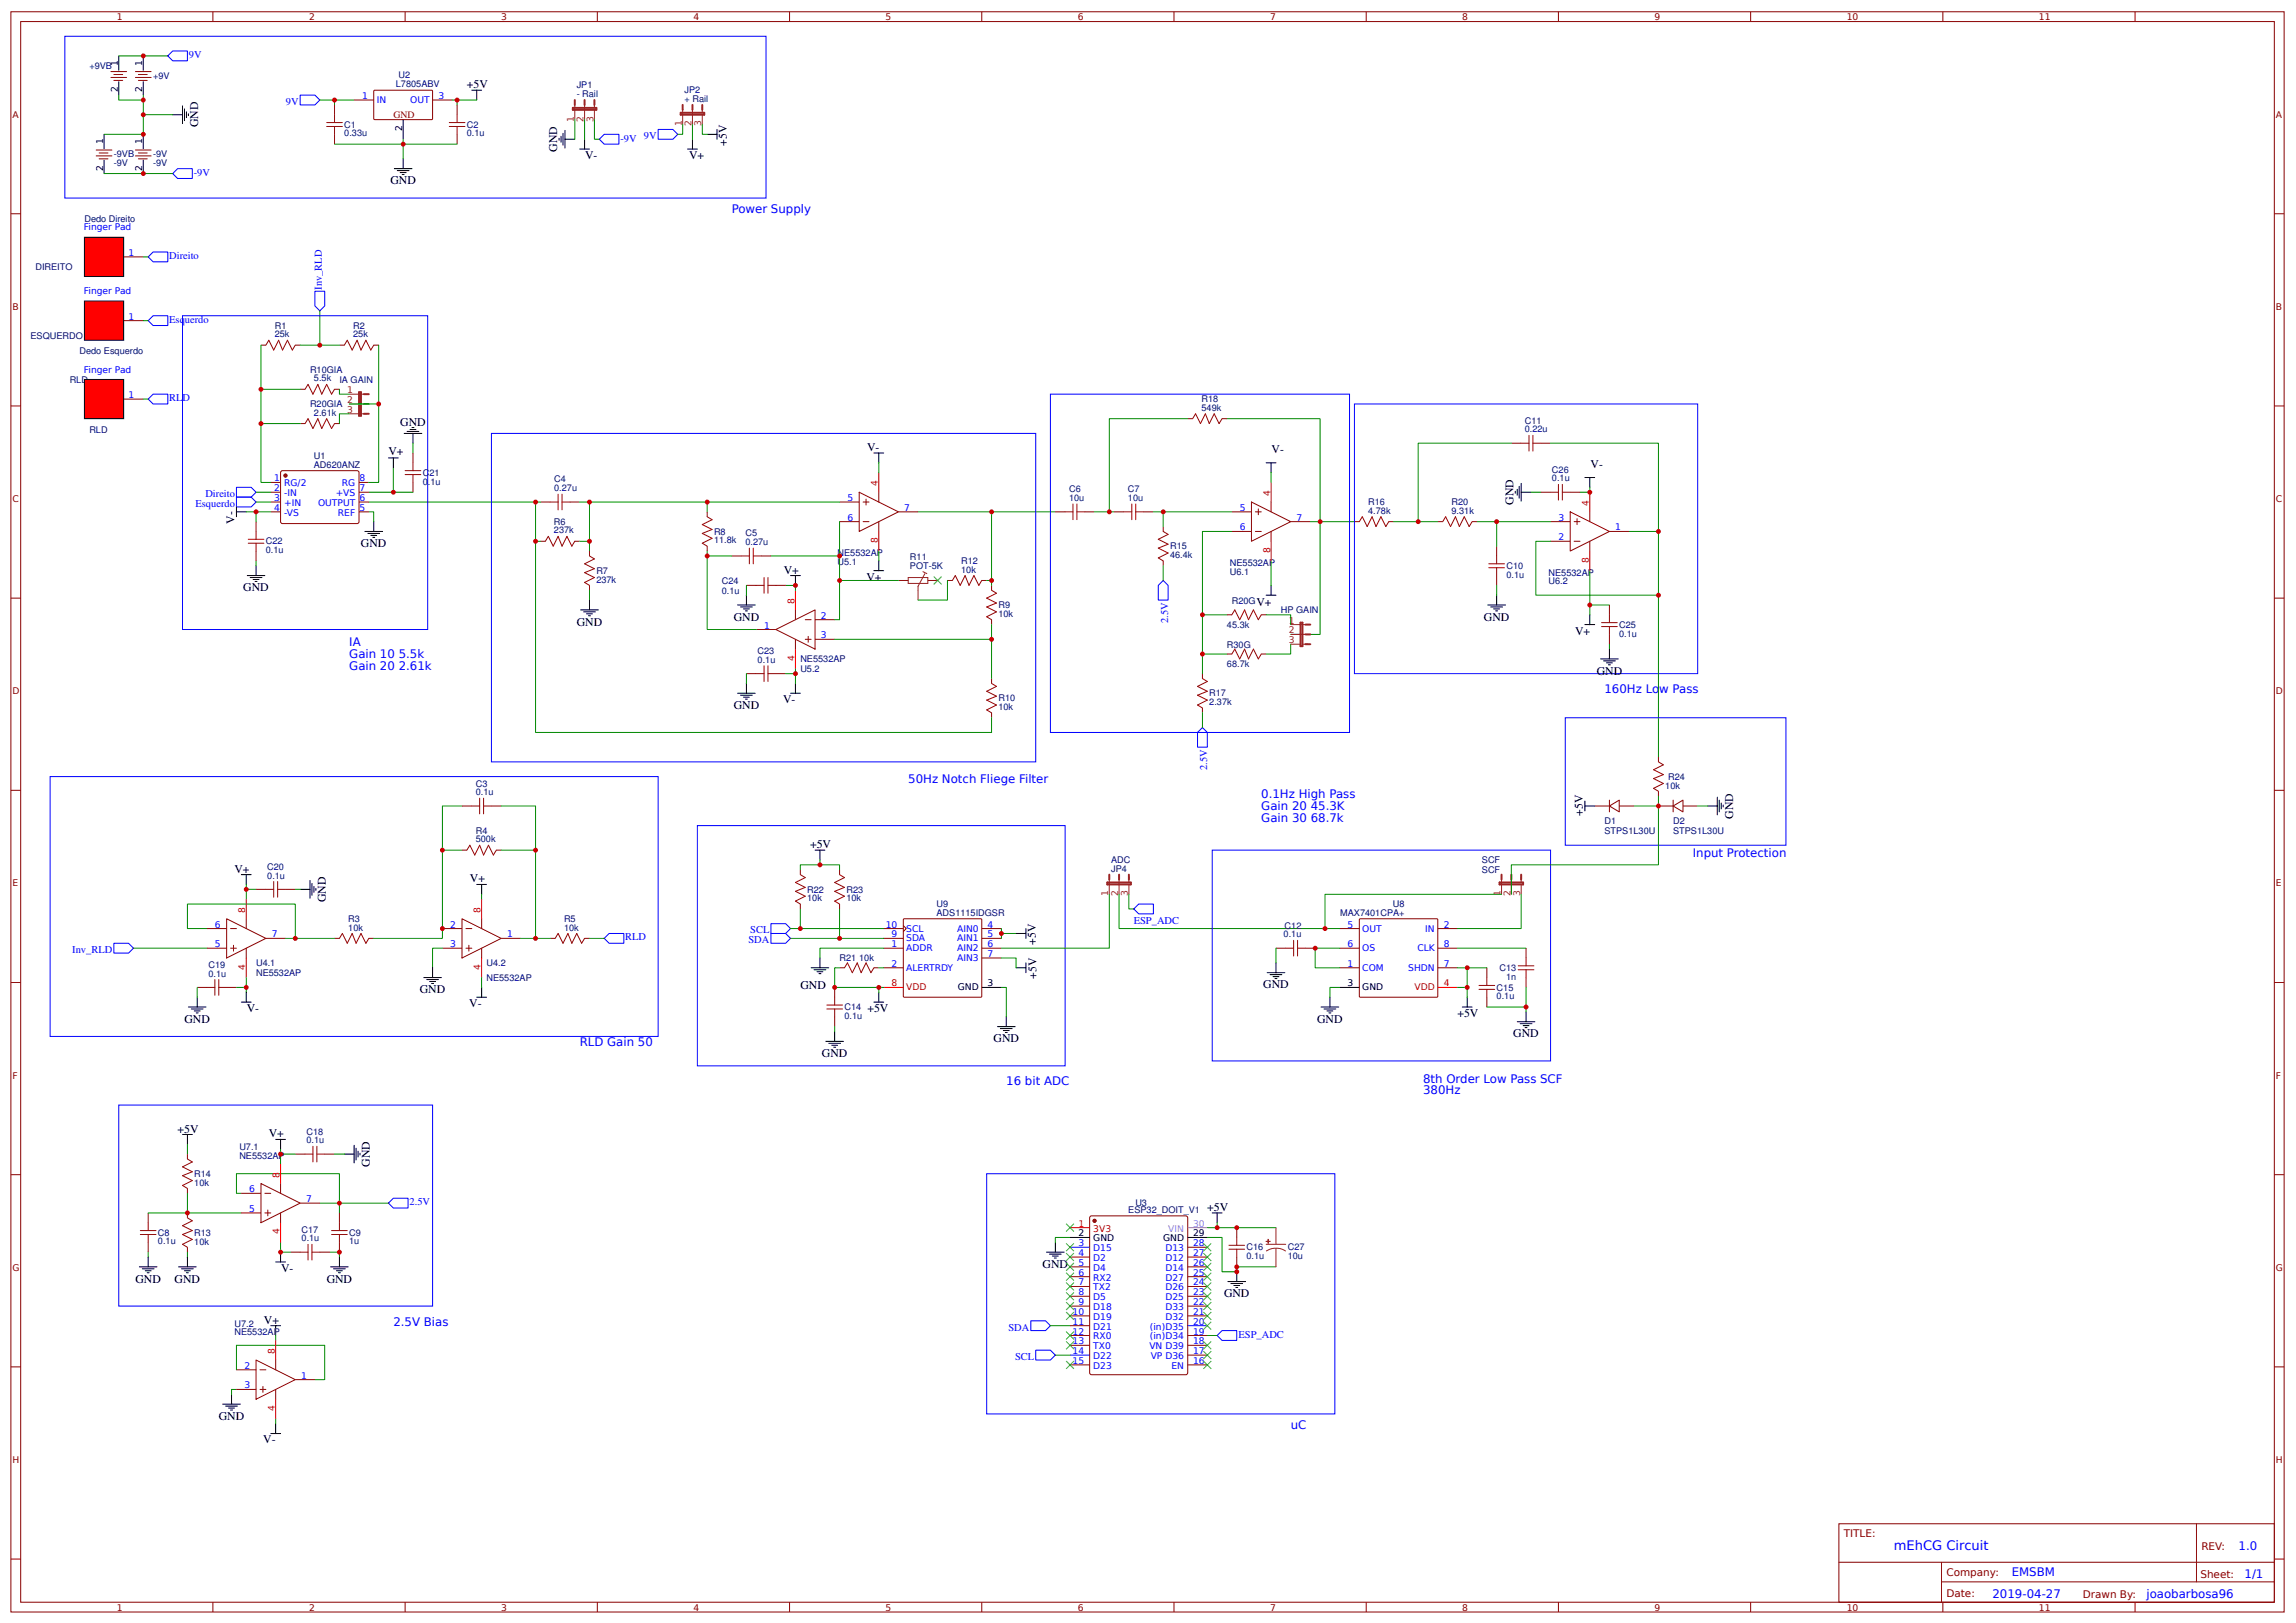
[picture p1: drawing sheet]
<svg xmlns="http://www.w3.org/2000/svg" width="619mm" height="438mm" viewBox="0 0 619 438" stroke-linecap="round" stroke-linejoin="round" font-family="sans-serif">
<defs><g id="words">
<text font-size="3.5" fill="#00f" x="510.9" y="418.2">mEhCG Circuit</text>
<g font-size="3.2">
<text x="126" y="23.8">+5V</text>
<text x="53.5" y="34.4" transform="rotate(-90 53.5 34.4)">GND</text>
<text x="150.3" y="41" transform="rotate(-90 150.3 41)">GND</text>
<text x="196.1" y="39.3" transform="rotate(-90 196.1 39.3)">+5V</text>
<text x="157.8" y="42.9">V-</text>
<text x="185.9" y="42.9">V+</text>
<text x="105.3" y="49.7">GND</text>
<text x="108" y="114.9">GND</text>
<text x="104.8" y="122.7">V+</text>
<text x="233.9" y="121.7">V-</text>
<text x="343" y="122.2">V-</text>
<text x="429.1" y="126.2">V-</text>
<text x="408.3" y="136.3" transform="rotate(-90 408.3 136.3)">GND</text>
<text x="63.2" y="141.3" transform="rotate(-90 63.2 141.3)">V-</text>
<text x="97.4" y="147.6">GND</text>
<text x="211.4" y="154.8">V+</text>
<text x="65.6" y="159.6">GND</text>
<text x="233.7" y="156.7">V+</text>
<text x="197.9" y="167.5">GND</text>
<text x="339" y="163.4">V+</text>
<text x="400.3" y="167.5">GND</text>
<text x="155.6" y="168.8">GND</text>
<text x="424.9" y="171.4">V+</text>
<text x="430.8" y="182">GND</text>
<text x="197.9" y="191.3">GND</text>
<text x="211.3" y="189.8">V-</text>
<text x="427.1" y="220.1" transform="rotate(-90 427.1 220.1)">+5V</text>
<text x="467.6" y="220.9" transform="rotate(-90 467.6 220.9)">GND</text>
<text x="218.5" y="228.8">+5V</text>
<text x="63.3" y="235.5">V+</text>
<text x="126.8" y="238.1">V+</text>
<text x="87.9" y="243.4" transform="rotate(-90 87.9 243.4)">GND</text>
<text x="279.5" y="254.9" transform="rotate(-90 279.5 254.9)">+5V</text>
<text x="113.3" y="268">GND</text>
<text x="215.9" y="266.9">GND</text>
<text x="279.6" y="264.2" transform="rotate(-90 279.6 264.2)">+5V</text>
<text x="340.8" y="266.7">GND</text>
<text x="49.8" y="276">GND</text>
<text x="66.6" y="273.1">V-</text>
<text x="126.6" y="271.8">V-</text>
<text x="234" y="273.2">+5V</text>
<text x="355.4" y="276">GND</text>
<text x="393.2" y="274.4">+5V</text>
<text x="268" y="281.3">GND</text>
<text x="408.3" y="279.9">GND</text>
<text x="221.7" y="285.2">GND</text>
<text x="47.9" y="305.6">+5V</text>
<text x="72.5" y="306.9">V+</text>
<text x="99.8" y="314.9" transform="rotate(-90 99.8 314.9)">GND</text>
<text x="325.7" y="326.8">+5V</text>
<text x="36.5" y="346.1">GND</text>
<text x="47.1" y="346.1">GND</text>
<text x="75.8" y="343.2">V-</text>
<text x="88.1" y="346.1">GND</text>
<text x="281.3" y="342.1">GND</text>
<text x="330.2" y="350">GND</text>
<text x="71.2" y="357.2">V+</text>
<text x="59" y="383.1">GND</text>
<text x="71" y="389.5">V-</text>
</g>
<g font-size="3.2" fill="#00f">
<text x="197.4" y="57.4">Power Supply</text>
<text x="94.2" y="174.4">IA</text>
<text x="94.2" y="177.6">Gain 10 5.5k</text>
<text x="94.2" y="180.8">Gain 20 2.61k</text>
<text x="432.9" y="187.1">160Hz Low Pass</text>
<text x="245" y="211.4">50Hz Notch Fliege Filter</text>
<text x="340.3" y="215.4">0.1Hz High Pass</text>
<text x="340.3" y="218.6">Gain 20 45.3K</text>
<text x="340.3" y="221.8">Gain 30 68.7k</text>
<text x="456.7" y="231.3">Input Protection</text>
<text x="156.4" y="282.3">RLD Gain 50</text>
<text x="271.5" y="292.9">16 bit ADC</text>
<text x="383.9" y="292.1">8th Order Low Pass SCF</text>
<text x="383.9" y="295.3">380Hz</text>
<text x="106.1" y="357.7">2.5V Bias</text>
<text x="348.2" y="385.5">uC</text>
<text x="604" y="418.1">1.0</text>
<text x="542.8" y="425.3">EMSBM</text>
<text x="605.6" y="425.8">1/1</text>
<text x="537.6" y="431.1">2019-04-27</text>
<text x="579.1" y="431.1">joaobarbosa96</text>
</g>
<g font-size="2.8" fill="#00f">
<text x="51" y="15.6">9V</text>
<text x="77.1" y="28.4">9V</text>
<text x="167.4" y="38.2">-9V 9V</text>
<text x="52.3" y="47.4">-9V</text>
<text x="45.7" y="69.9">Direito</text>
<text x="86.8" y="78.2" transform="rotate(-90 86.8 78.2)">Inv_RLD</text>
<text x="45.7" y="87.1">Esquerdo</text>
<text x="45.7" y="108.3">RLD</text>
<text x="52.7" y="136.8">Esquerdo</text>
<text x="55.4" y="134.2">Direito</text>
<text x="315.1" y="168.1" transform="rotate(-90 315.1 168.1)">2.5V</text>
<text x="325.7" y="207.7" transform="rotate(-90 325.7 207.7)">2.5V</text>
<text x="202.4" y="251.9">SCL</text>
<text x="305.9" y="249.4">ESP_ADC</text>
<text x="19.5" y="257.1">Inv_RLD</text>
<text x="168.7" y="253.8">RLD</text>
<text x="201.9" y="254.5">SDA</text>
<text x="110.5" y="325.3">2.5V</text>
<text x="272.1" y="359">SDA</text>
<text x="334.2" y="360.9">ESP_ADC</text>
<text x="273.8" y="367">SCL</text>
</g>
<g font-size="2.8" fill="#800">
<text x="497.4" y="414.6">TITLE:</text>
<text x="593.9" y="418.1">REV:</text>
<text x="525.1" y="425.3">Company:</text>
<text x="593.7" y="425.7">Sheet:</text>
<text x="525.1" y="431">Date:</text>
<text x="561.9" y="431.1">Drawn By:</text>
</g>
<text font-size="2.6" fill="#800" x="106.1" y="31.8">GND</text>
<g font-size="2.5" fill="#800">
<text x="31.5" y="5.4">1</text>
<text x="83.4" y="5.4">2</text>
<text x="135.2" y="5.4">3</text>
<text x="187.1" y="5.4">4</text>
<text x="238.9" y="5.4">5</text>
<text x="290.8" y="5.4">6</text>
<text x="342.7" y="5.4">7</text>
<text x="394.5" y="5.4">8</text>
<text x="446.4" y="5.4">9</text>
<text x="498.2" y="5.4">10</text>
<text x="550.1" y="5.4">11</text>
<text x="3.3" y="31.8">A</text>
<text x="614" y="31.8">A</text>
<text x="3.3" y="83.6">B</text>
<text x="614" y="83.6">B</text>
<text x="3.3" y="135.5">C</text>
<text x="614" y="135.5">C</text>
<text x="3.3" y="187.3">D</text>
<text x="614" y="187.3">D</text>
<text x="3.3" y="239.2">E</text>
<text x="614" y="239.2">E</text>
<text x="3.3" y="291">F</text>
<text x="614" y="291">F</text>
<text x="3.3" y="342.9">G</text>
<text x="614" y="342.9">G</text>
<text x="3.3" y="394.8">H</text>
<text x="614" y="394.8">H</text>
<text x="31.5" y="434.6">1</text>
<text x="83.4" y="434.6">2</text>
<text x="135.2" y="434.6">3</text>
<text x="187.1" y="434.6">4</text>
<text x="238.9" y="434.6">5</text>
<text x="290.8" y="434.6">6</text>
<text x="342.7" y="434.6">7</text>
<text x="394.5" y="434.6">8</text>
<text x="446.4" y="434.6">9</text>
<text x="498.2" y="434.6">10</text>
<text x="550.1" y="434.6">11</text>
</g>
<g font-size="2.5">
<text x="31.8" y="17.7" transform="rotate(-90 31.8 17.7)">1</text>
<text x="38.4" y="17.7" transform="rotate(-90 38.4 17.7)">1</text>
<text x="31.8" y="24.9" transform="rotate(-90 31.8 24.9)">2</text>
<text x="38.4" y="24.9" transform="rotate(-90 38.4 24.9)">2</text>
<text x="108.5" y="35.4" transform="rotate(-90 108.5 35.4)">2</text>
<text x="27.8" y="38.9" transform="rotate(-90 27.8 38.9)">1</text>
<text x="38.4" y="38.9" transform="rotate(-90 38.4 38.9)">1</text>
<text x="27.8" y="46" transform="rotate(-90 27.8 46)">2</text>
<text x="38.4" y="46" transform="rotate(-90 38.4 46)">2</text>
<text x="258.4" y="267.2">GND</text>
<text x="266.5" y="266.2">3</text>
<text x="363.6" y="266.2">3</text>
<text x="367.5" y="267.2">GND</text>
<text x="291" y="333.6">2</text>
<text x="295" y="335">GND</text>
<text x="313.8" y="335">GND</text>
<text x="321.9" y="333.6">29</text>
</g>
<g font-size="2.5" fill="#000080">
<text x="24.1" y="18.6">+9VB</text>
<text x="41.3" y="21.2">+9V</text>
<text x="106.8" y="23.5">L7805ABV</text>
<text x="107.5" y="21">U2</text>
<text x="155.6" y="23.8">JP1</text>
<text x="155.6" y="26.2">- Rail</text>
<text x="184.7" y="27.5">+ Rail</text>
<text x="184.7" y="25.2">JP2</text>
<text x="92.9" y="34.4">C1</text>
<text x="126" y="34.5">C2</text>
<text x="92.9" y="36.8">0.33u</text>
<text x="126" y="36.8">0.1u</text>
<text x="30.7" y="44.7">-9V</text>
<text x="30.7" y="42.4">-9VB</text>
<text x="41.3" y="44.7">-9V</text>
<text x="41.3" y="42.4">-9V</text>
<text x="22.8" y="59.9">Dedo Direito</text>
<text x="9.5" y="72.9">DIREITO</text>
<text x="74.1" y="88.7">R1</text>
<text x="95.3" y="88.7">R2</text>
<text x="8.2" y="91.4">ESQUERDO</text>
<text x="21.5" y="95.6">Dedo Esquerdo</text>
<text x="74.1" y="91">25k</text>
<text x="95.3" y="91">25k</text>
<text x="83.6" y="100.7">R10GIA</text>
<text x="18.8" y="103.3">RLD</text>
<text x="84.7" y="102.9">5.5k</text>
<text x="91.6" y="103.3">IA GAIN</text>
<text x="83.6" y="109.9">R20GIA</text>
<text x="84.7" y="112.2">2.61k</text>
<text x="324.2" y="110.9">549k</text>
<text x="324.2" y="108.4">R18</text>
<text x="24.1" y="116.8">RLD</text>
<text x="411.4" y="116.7">0.22u</text>
<text x="411.4" y="114.3">C11</text>
<text x="84.7" y="123.8">U1</text>
<text x="84.7" y="126.2">AD620ANZ</text>
<text x="114.1" y="130.7">0.1u</text>
<text x="114.1" y="128.4">C21</text>
<text x="149.5" y="130.1">C4</text>
<text x="418.7" y="129.9">0.1u</text>
<text x="418.7" y="127.5">C26</text>
<text x="149.5" y="132.6">0.27u</text>
<text x="288.4" y="135.2">10u</text>
<text x="288.4" y="132.8">C6</text>
<text x="304.3" y="135.2">10u</text>
<text x="304.3" y="132.8">C7</text>
<text x="369.1" y="136.3">R16</text>
<text x="391.6" y="136.3">R20</text>
<text x="149.4" y="143.9">237k</text>
<text x="149.4" y="141.6">R6</text>
<text x="369.1" y="138.6">4.78k</text>
<text x="391.6" y="138.6">9.31k</text>
<text x="71.7" y="149.3">0.1u</text>
<text x="71.7" y="146.9">C22</text>
<text x="192.6" y="146.6">11.8k</text>
<text x="192.6" y="144.2">R8</text>
<text x="201.1" y="147.1">0.27u</text>
<text x="201.1" y="144.8">C5</text>
<text x="315.7" y="148.2">R15</text>
<text x="160.9" y="154.8">R7</text>
<text x="226" y="150">NE5532AP</text>
<text x="226" y="152.4">U5.1</text>
<text x="245.5" y="153.5">POT-5K</text>
<text x="245.5" y="151.1">R11</text>
<text x="259.3" y="154.5">10k</text>
<text x="259.3" y="152.2">R12</text>
<text x="315.7" y="150.7">46.4k</text>
<text x="331.8" y="152.7">NE5532AP</text>
<text x="331.8" y="155">U6.1</text>
<text x="406.4" y="155.9">0.1u</text>
<text x="406.4" y="153.5">C10</text>
<text x="417.8" y="155.3">NE5532AP</text>
<text x="160.9" y="157.2">237k</text>
<text x="194.8" y="160.2">0.1u</text>
<text x="194.8" y="157.5">C24</text>
<text x="417.8" y="157.7">U6.2</text>
<text x="269.4" y="166.5">10k</text>
<text x="269.4" y="164.1">R9</text>
<text x="332.3" y="163.1">R20G</text>
<text x="345.6" y="165.5">HP GAIN</text>
<text x="331" y="169.4">45.3k</text>
<text x="436.9" y="171.8">0.1u</text>
<text x="436.9" y="169.4">C25</text>
<text x="204.4" y="178.9">0.1u</text>
<text x="204.4" y="176.5">C23</text>
<text x="215.9" y="178.7">NE5532AP</text>
<text x="331" y="174.7">R30G</text>
<text x="215.9" y="181.3">U5.2</text>
<text x="331" y="180">68.7k</text>
<text x="269.4" y="191.6">10k</text>
<text x="269.4" y="189.2">R10</text>
<text x="326.3" y="190.4">2.37k</text>
<text x="326.3" y="187.9">R17</text>
<text x="128.4" y="214.6">0.1u</text>
<text x="128.4" y="212.2">C3</text>
<text x="449.3" y="212.8">10k</text>
<text x="450.1" y="210.4">R24</text>
<text x="128.4" y="227.3">500k</text>
<text x="128.4" y="224.9">R4</text>
<text x="432.9" y="225">STPS1L30U</text>
<text x="432.9" y="222.3">D1</text>
<text x="451.4" y="225">STPS1L30U</text>
<text x="451.4" y="222.3">D2</text>
<text x="299.8" y="232.9">ADC</text>
<text x="399.8" y="232.9">SCF</text>
<text x="72.1" y="237.1">0.1u</text>
<text x="72.1" y="234.7">C20</text>
<text x="299.8" y="235.2">JP4</text>
<text x="399.8" y="235.6">SCF</text>
<text x="217.8" y="243.2">10k</text>
<text x="217.8" y="240.8">R22</text>
<text x="228.4" y="243.2">10k</text>
<text x="228.4" y="240.8">R23</text>
<text x="252.7" y="244.8">U9</text>
<text x="375.8" y="244.8">U8</text>
<text x="94" y="251.1">10k</text>
<text x="94" y="248.8">R3</text>
<text x="152.2" y="251.1">10k</text>
<text x="152.2" y="248.7">R5</text>
<text x="252.7" y="247.1">ADS1115IDGSR</text>
<text x="346.6" y="250.6">C12</text>
<text x="361.6" y="247.1">MAX7401CPA+</text>
<text x="346.3" y="252.9">0.1u</text>
<text x="56.2" y="263.5">0.1u</text>
<text x="56.2" y="261.1">C19</text>
<text x="69.1" y="263.4">NE5532AP</text>
<text x="69.1" y="260.7">U4.1</text>
<text x="131.3" y="260.7">U4.2</text>
<text x="226.5" y="259.4">R21</text>
<text x="231.8" y="259.4">10k</text>
<text x="404.5" y="262">C13</text>
<text x="131.3" y="264.7">NE5532AP</text>
<text x="403.8" y="269.7">0.1u</text>
<text x="403.8" y="267.3">C15</text>
<text x="406.3" y="264.4">1n</text>
<text x="227.8" y="274.9">0.1u</text>
<text x="227.8" y="272.6">C14</text>
<text x="64.6" y="310.4">U7.1</text>
<text x="82.7" y="308.5">0.1u</text>
<text x="82.7" y="306.2">C18</text>
<text x="52.4" y="317.6">R14</text>
<text x="64.6" y="312.7">NE5532AP</text>
<text x="52.4" y="319.9">10k</text>
<text x="304.4" y="327.3">ESP32_DOIT_V1</text>
<text x="306.3" y="325.4">U3</text>
<text x="42.6" y="335.8">0.1u</text>
<text x="42.6" y="333.4">C8</text>
<text x="52.4" y="335.8">10k</text>
<text x="52.4" y="333.4">R13</text>
<text x="81.4" y="335">0.1u</text>
<text x="81.4" y="332.6">C17</text>
<text x="94.2" y="335.8">1u</text>
<text x="94.2" y="333.4">C9</text>
<text x="336.3" y="339.8">0.1u</text>
<text x="336.3" y="337.4">C16</text>
<text x="347.4" y="339.7">10u</text>
<text x="347.4" y="337.4">C27</text>
<text x="63.3" y="358">U7.2</text>
<text x="63.3" y="360.4">NE5532AP</text>
</g>
<g font-size="2.5" fill="#00f">
<text x="97.7" y="26.7">1</text>
<text x="101.6" y="27.8">IN</text>
<text x="110.7" y="27.8">OUT</text>
<text x="118.3" y="26.7">3</text>
<text x="22.6" y="62.2">Finger Pad</text>
<text x="34.7" y="69.1">1</text>
<text x="22.6" y="79.4">Finger Pad</text>
<text x="34.7" y="86.3">1</text>
<text x="22.6" y="100.5">Finger Pad</text>
<text x="34.7" y="107.4">1</text>
<text x="74" y="129.9">1</text>
<text x="76.7" y="131.2">RG/2</text>
<text x="92.3" y="131.2">RG</text>
<text x="97" y="129.9">8</text>
<text x="74" y="132.6">2</text>
<text x="74" y="135.2">3</text>
<text x="74" y="137.8">4</text>
<text x="76.7" y="133.9">-IN</text>
<text x="76.7" y="136.5">+IN</text>
<text x="85.8" y="136.5">OUTPUT</text>
<text x="90.6" y="133.9">+VS</text>
<text x="97" y="132.6">7</text>
<text x="97" y="137.8">5</text>
<text x="97" y="135.2">6</text>
<text x="228.6" y="135.2">5</text>
<text x="244" y="137.8">7</text>
<text x="334.5" y="137.8">5</text>
<text x="76.7" y="139.2">-VS</text>
<text x="91.2" y="139.2">REF</text>
<text x="228.6" y="140.5">6</text>
<text x="334.5" y="143.1">6</text>
<text x="349.8" y="140.5">7</text>
<text x="420.5" y="140.5">3</text>
<text x="435.8" y="143.1">1</text>
<text x="420.5" y="145.8">2</text>
<text x="221.5" y="167">2</text>
<text x="206.2" y="169.6">1</text>
<text x="221.5" y="172.2">3</text>
<text x="58" y="250.3">6</text>
<text x="121.5" y="250.3">2</text>
<text x="239" y="250.3">10</text>
<text x="244.5" y="251.4">SCL</text>
<text x="258.2" y="251.4">AIN0</text>
<text x="266.5" y="250.3">4</text>
<text x="363.6" y="250.3">5</text>
<text x="367.5" y="251.4">OUT</text>
<text x="384.5" y="251.4">IN</text>
<text x="389.5" y="250.3">2</text>
<text x="58" y="255.6">5</text>
<text x="73.3" y="252.9">7</text>
<text x="121.5" y="255.6">3</text>
<text x="136.8" y="252.9">1</text>
<text x="240.5" y="255.6">1</text>
<text x="240.5" y="252.9">9</text>
<text x="244.5" y="256.6">ADDR</text>
<text x="244.5" y="254">SDA</text>
<text x="258.2" y="254">AIN1</text>
<text x="258.2" y="256.6">AIN2</text>
<text x="266.5" y="252.9">5</text>
<text x="266.5" y="255.6">6</text>
<text x="363.6" y="255.6">6</text>
<text x="367.5" y="256.6">OS</text>
<text x="382.4" y="256.6">CLK</text>
<text x="389.5" y="255.6">8</text>
<text x="240.5" y="260.9">2</text>
<text x="244.5" y="261.9">ALERTRDY</text>
<text x="258.2" y="259.3">AIN3</text>
<text x="266.5" y="258.2">7</text>
<text x="363.6" y="260.9">1</text>
<text x="367.5" y="261.9">COM</text>
<text x="379.9" y="261.9">SHDN</text>
<text x="389.5" y="260.9">7</text>
<text x="67.2" y="321.7">6</text>
<text x="67.2" y="327">5</text>
<text x="82.6" y="324.4">7</text>
<text x="291" y="336.3">3</text>
<text x="291" y="338.9">4</text>
<text x="291" y="341.6">5</text>
<text x="295" y="337.6">D15</text>
<text x="295" y="340.3">D2</text>
<text x="314.4" y="337.6">D13</text>
<text x="314.4" y="340.3">D12</text>
<text x="321.9" y="336.3">28</text>
<text x="321.9" y="338.9">27</text>
<text x="321.9" y="341.6">26</text>
<text x="291" y="344.2">6</text>
<text x="291" y="346.9">7</text>
<text x="295" y="342.9">D4</text>
<text x="295" y="345.5">RX2</text>
<text x="314.4" y="342.9">D14</text>
<text x="314.4" y="345.5">D27</text>
<text x="321.9" y="344.2">25</text>
<text x="321.9" y="346.9">24</text>
<text x="291" y="349.5">8</text>
<text x="291" y="352.2">9</text>
<text x="295" y="348.2">TX2</text>
<text x="295" y="350.8">D5</text>
<text x="295" y="353.5">D18</text>
<text x="314.4" y="348.2">D26</text>
<text x="314.4" y="350.8">D25</text>
<text x="314.4" y="353.5">D33</text>
<text x="321.9" y="349.5">23</text>
<text x="321.9" y="352.2">22</text>
<text x="289.4" y="354.8">10</text>
<text x="289.4" y="357.5">11</text>
<text x="295" y="356.1">D19</text>
<text x="295" y="358.8">D21</text>
<text x="310.2" y="358.8">(in)D35</text>
<text x="314.4" y="356.1">D32</text>
<text x="321.9" y="354.8">21</text>
<text x="321.9" y="357.5">20</text>
<text x="289.4" y="360.1">12</text>
<text x="289.4" y="362.7">13</text>
<text x="289.4" y="365.4">14</text>
<text x="295" y="361.4">RX0</text>
<text x="295" y="364.1">TX0</text>
<text x="310.1" y="364.1">VN D39</text>
<text x="310.2" y="361.4">(in)D34</text>
<text x="321.9" y="365.4">17</text>
<text x="321.9" y="362.7">18</text>
<text x="321.9" y="360.1">19</text>
<text x="65.9" y="369.4">2</text>
<text x="289.4" y="368">15</text>
<text x="295" y="366.7">D22</text>
<text x="295" y="369.4">D23</text>
<text x="310.4" y="366.7">VP D36</text>
<text x="316" y="369.4">EN</text>
<text x="321.9" y="368">16</text>
<text x="65.9" y="374.6">3</text>
<text x="81.3" y="372">1</text>
</g>
<g font-size="2.5" fill="#8d2323">
<text x="154.8" y="32.8" transform="rotate(-90 154.8 32.8)">1</text>
<text x="157.5" y="32.8" transform="rotate(-90 157.5 32.8)">2</text>
<text x="160.1" y="32.8" transform="rotate(-90 160.1 32.8)">3</text>
<text x="183.9" y="34.1" transform="rotate(-90 183.9 34.1)">1</text>
<text x="186.6" y="34.1" transform="rotate(-90 186.6 34.1)">2</text>
<text x="189.2" y="34.1" transform="rotate(-90 189.2 34.1)">3</text>
<text x="93.7" y="106.1">1</text>
<text x="93.7" y="108.7">2</text>
<text x="93.7" y="111.4">3</text>
<text x="347.7" y="168.3">1</text>
<text x="347.7" y="170.9">2</text>
<text x="347.7" y="173.6">3</text>
<text x="299" y="241.8" transform="rotate(-90 299 241.8)">1</text>
<text x="301.7" y="241.8" transform="rotate(-90 301.7 241.8)">2</text>
<text x="304.3" y="241.8" transform="rotate(-90 304.3 241.8)">3</text>
<text x="404.8" y="241.8" transform="rotate(-90 404.8 241.8)">1</text>
<text x="407.5" y="241.8" transform="rotate(-90 407.5 241.8)">2</text>
<text x="410.1" y="241.8" transform="rotate(-90 410.1 241.8)">3</text>
</g>
<g font-size="2.5" fill="#f00">
<text x="236.8" y="131.2" transform="rotate(-90 236.8 131.2)">4</text>
<text x="342.7" y="133.9" transform="rotate(-90 342.7 133.9)">4</text>
<text x="428.7" y="136.5" transform="rotate(-90 428.7 136.5)">4</text>
<text x="236.8" y="146.6" transform="rotate(-90 236.8 146.6)">8</text>
<text x="342.7" y="149.2" transform="rotate(-90 342.7 149.2)">8</text>
<text x="428.7" y="151.9" transform="rotate(-90 428.7 151.9)">8</text>
<text x="214.3" y="163" transform="rotate(-90 214.3 163)">8</text>
<text x="214.3" y="178.3" transform="rotate(-90 214.3 178.3)">4</text>
<text x="66.2" y="246.3" transform="rotate(-90 66.2 246.3)">8</text>
<text x="129.7" y="246.3" transform="rotate(-90 129.7 246.3)">8</text>
<text x="66.2" y="261.7" transform="rotate(-90 66.2 261.7)">4</text>
<text x="129.7" y="261.7" transform="rotate(-90 129.7 261.7)">4</text>
<text x="240.5" y="266.2">8</text>
<text x="244.5" y="267.2">VDD</text>
<text x="381.6" y="267.2">VDD</text>
<text x="389.5" y="266.2">4</text>
<text x="75.4" y="317.8" transform="rotate(-90 75.4 317.8)">8</text>
<text x="75.4" y="333.1" transform="rotate(-90 75.4 333.1)">4</text>
<text x="291" y="331">1</text>
<text x="295" y="332.3">3V3</text>
<text x="74.1" y="365.4" transform="rotate(-90 74.1 365.4)">8</text>
<text x="74.1" y="380.7" transform="rotate(-90 74.1 380.7)">4</text>
</g>
<g font-size="2.5" fill="#f0f">
<text x="315.2" y="332.3">VIN</text>
<text x="321.9" y="331">30</text>
</g>
</g></defs>
<g fill="none" stroke="#800" stroke-width=".27">
<path d="M2.9 3.2h613.3v431.8h-613.3zM5.6 5.8h608v426.5h-608zM57.4 3.2v2.6M109.3 3.2v2.6M161.2 3.2v2.6M213 3.2v2.6M264.9 3.2v2.6M316.7 3.2v2.6M368.6 3.2v2.6M420.4 3.2v2.6M472.3 3.2v2.6M524.2 3.2v2.6"/>
<path d="M576 3.2v2.6M2.9 57.7h2.7M613.6 57.7h2.6M33.4 69.3h5.3M2.9 109.5h2.7M81 105h1.3M90.2 105h1.4M613.6 109.5h2.6M73.1 130.2h2.6M73.1 132.8h2.6M73.1 135.5h2.6M73.1 138.1h2.6"/>
<path d="M76 127.1h20.6l.3 .4-.1 13.5-.5 .3-20.3-.1-.3-.4v-13.3zM96.9 130.2h2.6M96.9 132.8h2.6M96.9 135.5h2.6M96.9 138.1h2.6M2.9 161.4h2.7M613.6 161.4h2.6M2.9 213.3h2.7M613.6 213.3h2.6M2.9 265.1h2.7M613.6 265.1h2.6M2.9 317h2.7"/>
<path d="M613.6 317h2.6M2.9 368.8h2.7M613.6 368.8h2.6M496.1 411.2h117.5v21.1h-117.5zM592.6 411.2v15.6M2.9 420.7h2.7M57.4 432.3v2.7M109.3 432.3v2.7M161.2 432.3v2.7M213 432.3v2.7M264.9 432.3v2.7M316.7 432.3v2.7"/>
<path d="M368.6 432.3v2.7M420.4 432.3v2.7M472.3 432.3v2.7M496.1 421.5h117.4M523.8 426.8h89.7M523.8 421.5v10.6M524.2 432.3v2.7M576 432.3v2.7M613.6 420.7h2.6"/>
</g>
<circle cx="77" cy="128.3" r=".4" fill="#800" stroke="#800" stroke-width=".27"/>
<path d="M45.3 15.1l1.3-1.3h4v2.6h-4zM46.6 46.8l1.3-1.3h4v2.7h-4z" fill="none" stroke="#00f" stroke-width=".27"/>
<path d="M46.6 31h2.6M49.2 28.6v4.7M49.8 29.4v3.1M50.3 30.2v1.5M50.8 30.7v.5M98.5 143.4h4.7M99.2 143.9h3.2M100 144.5h1.6M100.6 145h.5M100.8 140.8v2.6" fill="none" stroke="#000" stroke-width=".27"/>
<path d="M32 15.1h13.3M46.6 31h-7.9v5.2h-10.6M28.1 46.8h18.5M66.4 138.1h6.7M99.5 138.1h1.3v2.7M106.1 126.2v6.6h-6.6" fill="none" stroke="#080" stroke-width=".27"/>
<path d="M82.3 105l.8-1.3 1.3 2.7 1.4-2.7 1 2.7 1.3-2.7 1.4 2.7 .7-1.4" fill="none" stroke="#a00000" stroke-width=".27"/>
<path d="M22.8 64h10.6v10.6h-10.6z" fill="#f00" stroke="#000" stroke-width=".27"/>
<path d="M33.4 86.5h5.3" fill="none" stroke="#800" stroke-width=".27"/>
<path d="M22.8 81.2h10.6v10.6h-10.6z" fill="#f00" stroke="#000" stroke-width=".27"/>
<path d="M33.4 107.7h5.3" fill="none" stroke="#800" stroke-width=".27"/>
<path d="M22.8 102.4h10.6v10.6h-10.6z" fill="#f00" stroke="#000" stroke-width=".27"/>
<g fill="none" stroke="#00f" stroke-width=".27">
<path d="M17.5 9.8h189.2v43.6h-189.2zM81 25.7h4l1.3 1.3-1.3 1.3h-4zM161.7 37.6l1.3-1.4h4v2.7h-4zM177.6 34.9h3.9l1.4 1.3-1.4 1.4h-3.9zM40 69.3l1.3-1.3h4v2.6h-4zM85 78.6h2.6v3.9l-1.3 1.4-1.3-1.4zM40 86.5l1.3-1.3h4v2.6h-4zM49.2 85.2h66.2v84.7h-66.2zM40 107.7l1.3-1.3h4v2.6h-4zM132.6 116.9h146.8v88.7h-146.8zM283.4 106.4h80.7v91.2h-80.7zM365.4 109h92.6v72.8h-92.6z"/>
<path d="M63.8 134.1h4l1.3 1.4-1.3 1.3h-4zM63.8 131.5h4l1.3 1.3-1.3 1.3h-4zM313.8 156.6l1.3 1.4v3.9h-2.6v-3.9zM323.1 197.6l1.3-1.3 1.3 1.3v4h-2.6zM422.3 193.7h59.5v34.4h-59.5zM13.5 209.5h164.1v70.2h-164.1zM188.1 222.8h99.3v64.8h-99.3zM327.1 229.4h91.2v56.9h-91.2zM30.7 254.5h4l1.3 1.4-1.3 1.3h-4zM164.3 251.9h4v2.6h-4l-1.3-1.3zM208 249.2h4l1.3 1.4-1.3 1.3h-4zM208 251.9h4l1.3 1.3-1.3 1.3h-4z"/>
<path d="M305.9 245.3l1.3-1.4h4v2.7h-4zM32 298.2h84.7v54.2h-84.7zM266.2 316.7h93.9v64.8h-93.9zM104.8 324.6l1.3-1.3h4v2.7h-4zM288.7 336.5h5.3M278.1 356.4h4l1.3 1.3-1.3 1.3h-4zM320.4 357.7h5.3M279.4 364.3h4l1.3 1.4-1.3 1.3h-4zM288.7 365.7h5.3M328.4 360.4l1.3-1.4h4v2.7h-4z"/>
</g>
<g fill="none" stroke="#080" stroke-width=".27">
<path d="M32 25.7v1.3h6.7M38.7 25.7v5.3M86.3 27h3.9M90.2 38.9h33.1M95.5 27h-5.3v1.3M108.8 37.6v5.3M122 27h1.3v1.3M123.3 27h5.3M155.1 32.3v5.3M157.7 32.3v5.3M160.4 32.3v5.3h1.3M184.2 33.6v2.6h-1.3"/>
<path d="M186.8 33.6v4M189.5 33.6v2.6h1.3M38.7 69.3h1.3M38.7 86.5h1.3M70.4 93.1v37.1h2.7M81 93.1h10.6M86.3 83.9v9.2M102.2 93.1v37.1h-2.7M38.7 107.7h1.3M70.4 114.3h10.6M70.4 105h10.6M91.6 105v1.4h2.6"/>
<path d="M94.2 111.7h-2.6v2.6M94.2 109h8M111.4 119.6v2.6M320.4 113h-21.1v25.1M331 113h25.2v27.8h9.2M407.7 119.6h-25.1v21.2M418.3 119.6h29.1v23.8M69.1 135.5h4M69.1 132.8h4M69.1 138.1v2.7M99.5 135.5h46.3M106.1 132.8h5.3"/>
<path d="M144.5 135.5v10.5h1.3M156.4 135.5h2.6v13.2M159 135.5h67.5M190.8 135.5v2.6M237.1 124.9v2.6M247.7 138.1h37M267.5 138.1v19.9M295.3 138.1h5.3M311.2 138.1h21.1M313.8 138.1v4M342.9 127.5v2.7M413 132.8h2.7"/>
<path d="M428.9 131.5v1.3h-2.6M69.1 151.3v1.4M144.5 146v51.6h123v-3.9M156.4 146h2.6M159 159.3v2.6M190.8 148.7v21.2h13.2M190.8 150h6.6M201.4 158v2.6M208 150h18.5v17.2h-1.3M212 158h2.6v1.3M226.5 140.8v9.2M226.5 156.6h15.9"/>
<path d="M237.1 148.7v2.6M255.6 156.6v5.3h-7.9M266.2 156.6h1.3M313.8 152.7v3.9M332.3 143.4h-7.9v38.4M342.9 151.3v6.7M353.5 140.8h2.7v30.4h-8M376 140.8h11.9M398.5 140.8h19.8M403.8 140.8v6.6M403.8 158v2.6M428.9 154v11.9"/>
<path d="M439.5 143.4h7.9v17.2h-33v-14.6h3.9M225.2 172.5h42.3M267.5 168.5v14.6M324.4 165.9h6.6M324.4 176.5h6.6M341.6 165.9h6.6v2.6M348.2 173.8v2.7h-6.6M428.9 163.2h5.3M434.2 173.8v1.4M447.4 160.6v43.7M201.4 181.8v2.6M212 181.8h2.6"/>
<path d="M214.6 180.4v4M324.4 192.4v3.9M124.6 217.5h-5.2v11.9M135.2 217.5h9.3v11.9M440.8 217.5h6.6M447.4 217.5v15.9h-39.7v7.9M447.4 214.8v2.7M458 217.5h2.7M66.4 238.7v3.9M66.4 240h2.7M79.7 240h1.3M124.6 229.4h-5.2v23.8h-18.6"/>
<path d="M135.2 229.4h9.3v23.8h-4M215.9 234.7v-1.3h10.6v1.3M221.2 232v1.4M36 255.9h19.9M55.9 250.6h-5.3v-6.7h29.1v9.3h-2.7M79.7 253.2h10.5M119.4 255.9h-2.7v5.2M129.9 241.3v1.3M144.5 253.2h4M159 253.2h4M213.3 253.2h25.1M213.3 250.6h25.1"/>
<path d="M215.9 245.3v5.3M226.5 245.3v7.9M238.4 255.9h-17.2v2.6M270.2 258.5h3.9v2.6M270.2 250.6v1.3h3.9M270.2 251.9v1.3M299.3 241.3v14.6h-29.1M301.9 241.3v9.3h55.6M304.6 241.3v4h1.3M344.2 255.9v3.9M361.4 255.9h-6.6v5.2h6.6M393.2 255.9h18.5"/>
<path d="M405.1 241.3h-47.6v9.3h3.9M410.4 241.3v9.3h-17.2M53.2 266.4v2.7M66.4 263.8v2.6h-2.6M66.4 266.4v1.4M129.9 263.8v2.6M225.2 277v1.3M226.5 261.1h-1.3v5.3h11.9M237.1 261.1h1.3M238.4 266.4h-1.3v1.4M270.2 266.4h1.3v8M361.4 266.4h-2.6v2.7"/>
<path d="M393.2 266.4h2.6v2.7M393.2 261.1h2.6v5.3M395.8 261.1h5.3M401.1 271.7h10.6M411.7 266.4v6.6M50.6 308.8v2.6M75.7 310.1v4M75.7 311.4h4M90.2 311.4h2.7M40 337.9v1.3M40 327.3h10.6M50.6 322v5.3h14.5"/>
<path d="M50.6 337.9v1.3M65.1 322h-1.3v-5.3h27.8v7.9h13.2M75.7 335.2v2.7h2.6M86.3 324.6h5.3v2.7M88.9 337.9h2.7v1.3M288.7 333.9h-4v1.3M325.7 333.9h4v9.3h4v-1.4h10.5M328.4 329.9v1.4h-2.7M328.4 331.3h15.8M283.4 357.7h5.3M63.8 374.9h-1.3v1.3M63.8 369.6v-6.6h23.8v9.3h-2.6"/>
<path d="M74.4 360.4v1.3M284.7 365.7h4M325.7 360.4h2.7M74.4 382.9v1.3"/>
</g>
<g fill="none" stroke="#a00000" stroke-width=".27">
<path d="M88.1 34.1h4.3M88.1 33.1h4.3M90.2 31v2.1M90.2 34.1v2.1M121.2 34.1h4.2M121.2 33.1h4.2M123.3 31v2.1M123.3 34.1v2.1M71.7 93.1l.8-1.3 1.3 2.7 1.4-2.7 1 2.7 1.3-2.7 1.4 2.7 .8-1.4M92.9 93.1l.8-1.3 1.3 2.7 1.3-2.7 1.1 2.7 1.3-2.7 1.3 2.7 .8-1.4M82.3 114.3l.8-1.3 1.3 2.6 1.4-2.6 1 2.6 1.3-2.6 1.4 2.6 .7-1.3M321.8 113l.8-1.3 1.3 2.6 1.3-2.6 1.1 2.6 1.3-2.6 1.3 2.6 .8-1.3"/>
<path d="M410.4 119.6h2.1M412.5 117.5v4.2M413.6 117.5v4.2M413.6 119.6h2.1M109.3 127h4.2M109.3 128.1h4.2M111.4 124.9v2.1M111.4 128.1v2.1M148.5 135.5h2.1M150.6 133.3v4.3M151.6 133.3v4.3M151.6 135.5h2.1"/>
<path d="M190.8 139.4l1.3 .8-2.6 1.4 2.6 1.3-2.6 1 2.6 1.4-2.6 1.3 1.3 .8M287.4 138.1h2.1M289.5 136v4.2M290.5 136v4.2M290.5 138.1h2.2M303.2 138.1h2.2M305.4 136v4.2M306.4 138.1h2.1M306.4 136v4.2M418.3 132.8h2.1M420.4 130.7v4.2M421.5 130.7v4.2"/>
<path d="M421.5 132.8h2.1M67 146.6h4.2M67 145.5h4.2M69.1 143.4v2.1M69.1 146.6v2.1M147.1 146l.8-1.3 1.4 2.7 1.3-2.7 1 2.7 1.4-2.7 1.3 2.7 .8-1.4M159 150l1.4 .8-2.7 1.3 2.7 1.4-2.7 1 2.7 1.3-2.7 1.4 1.3 .8M200.1 150h2.1M202.2 147.9v4.2M203.2 147.9v4.2M203.2 150h2.1M204 158h2.1"/>
<path d="M206.1 155.8v4.3M207.2 155.8v4.3M207.2 158h2.1M256.9 156.6l.8-1.3 1.4 2.7 1.3-2.7 1 2.7 1.4-2.7 1.3 2.7 .8-1.4M267.5 159.3l1.3 .8-2.6 1.3 2.6 1.3-2.6 1.1 2.6 1.3-2.6 1.3 1.3 .8M313.8 143.4l1.3 .8-2.6 1.3 2.6 1.3-2.6 1.1 2.6 1.3-2.6 1.3 1.3 .8M366.7 140.8l.8-1.4 1.4 2.7 1.3-2.7 1 2.7 1.4-2.7 1.3 2.7 .8-1.3M389.2 140.8l.8-1.4 1.3 2.7 1.4-2.7 1 2.7 1.3-2.7 1.4 2.7 .8-1.3M401.7 153.2h4.2M401.7 152.1h4.2M403.8 150v2.1M403.8 153.2v2.1"/>
<path d="M206.1 179.7v4.2M207.2 179.7v4.2M332.3 165.9l.8-1.3 1.4 2.6 1.3-2.6 1 2.6 1.4-2.6 1.3 2.6 .8-1.3M332.3 176.5l.8-1.3 1.4 2.6 1.3-2.6 1 2.6 1.4-2.6 1.3 2.6 .8-1.3M432.1 169.1h4.2M432.1 168h4.2M434.2 165.9v2.1M434.2 169.1v2.1M204 181.8h2.1M207.2 181.8h2.1M267.5 184.4l1.3 .8-2.6 1.3 2.6 1.4-2.6 1 2.6 1.3-2.6 1.4 1.3 .8M324.4 183.1l1.3 .8-2.6 1.3 2.6 1.3-2.6 1.1 2.6 1.3-2.6 1.3 1.3 .8"/>
<path d="M127.3 217.5h2.1M129.4 215.4v4.2M130.5 215.4v4.2M130.5 217.5h2.1M447.4 205.6l1.4 .8-2.7 1.3 2.7 1.3-2.7 1.1 2.7 1.3-2.7 1.3 1.3 .8M71.7 240h2.1M73.8 237.9v4.2M74.9 237.9v4.2M74.9 240h2.1M126 229.4l.8-1.3 1.3 2.6 1.3-2.6 1.1 2.6 1.3-2.6 1.3 2.6 .8-1.3M215.9 236l1.3 .8-2.6 1.3 2.6 1.3-2.6 1.1 2.6 1.3-2.6 1.4 1.3 .7M226.5 236l1.3 .8-2.6 1.3 2.6 1.3-2.6 1.1 2.6 1.3-2.6 1.4 1.3 .7"/>
<path d="M91.6 253.2l.8-1.3 1.3 2.6 1.3-2.6 1.1 2.6 1.3-2.6 1.3 2.6 .8-1.3M149.8 253.2l.8-1.3 1.3 2.6 1.3-2.6 1.1 2.6 1.3-2.6 1.3 2.6 .8-1.3M346.9 255.9h2.1M349 253.7v4.3M350.1 255.9h2.1M350.1 253.7v4.3M411.7 258.5v2.1M55.9 266.4h2.1M58 264.3v4.3M59 264.3v4.3M59 266.4h2.1M223.1 272.3h4.2"/>
<path d="M223.1 271.2h4.2M225.2 269.1v2.1M225.2 272.3v2.1M227.8 261.1l.8-1.3 1.3 2.7 1.4-2.7 1 2.7 1.4-2.7 1.3 2.7 .8-1.4M399 267h4.3M399 265.9h4.3M401.1 263.8v2.1M401.1 267v2.1M409.6 261.7h4.2M409.6 260.6h4.2M411.7 261.7v2.1M50.6 312.7l1.3 .8-2.7 1.4 2.7 1.3-2.7 1 2.7 1.4-2.7 1.3 1.4 .8"/>
<path d="M82.3 311.4h2.1M84.4 309.3v4.2M85.5 309.3v4.2M85.5 311.4h2.1M37.9 333.1h4.2M37.9 332.1h4.2M40 329.9v2.2M40 333.1v2.1M50.6 328.6l1.3 .8-2.7 1.3 2.7 1.4-2.7 1 2.7 1.3-2.7 1.4 1.4 .7M81 337.9h2.1M83.1 335.8v4.2M84.2 335.8v4.2"/>
<path d="M84.2 337.9h2.1M89.5 333.1h4.2M89.5 332.1h4.2M91.6 329.9v2.2M91.6 333.1v2.1M331.5 337.1h4.3M331.5 336h4.3M333.7 333.9v2.1M333.7 337.1v2.1"/>
</g>
<g fill="none" stroke="#800" stroke-width=".27">
<path d="M29.9 19.3h4.3M36.5 19.3h4.3M29.9 20.9h4.3M30.7 20.1h2.4M30.7 21.7h2.4M36.5 20.9h4.3M37.3 20.1h2.4M37.3 21.7h2.4M90.2 28.3v2.7M90.2 36.2v2.7M95.5 27h5.3M100.9 24.5l15.7-.1 .1 7.7-15.7 .1z"/>
<path d="M116.7 27h5.3M123.3 28.3v2.7M123.3 36.2v2.7M26 40.5h4.2M26 42.1h4.2M26.7 41.3h2.4M26.7 42.9h2.4M36.5 40.5h4.3M36.5 42.1h4.3M37.3 41.3h2.4M37.3 42.9h2.4M70.4 93.1h1.3"/>
<path d="M79.7 93.1h1.3M91.6 93.1h1.3M100.8 93.1h1.4M81 114.3h1.3M90.2 114.3h1.4M320.4 113h1.4M329.7 113h1.3M407.7 119.6h2.7M415.7 119.6h2.6M111.4 122.2v2.7M111.4 130.2v2.6M145.8 135.5h2.7"/>
<path d="M153.7 135.5h2.7M190.8 138.1v1.3M226.5 135.5h5.3M231.8 132.8l10.6 5.3-10.6 5.3zM232.9 135.5h1.5M233.7 134.7v1.6M237.1 132.8v2.7M242.4 138.1h5.3M284.7 138.1h2.7M292.7 138.1h2.6M300.6 138.1h2.6M308.5 138.1h2.7"/>
<path d="M332.3 138.1h5.3M337.6 135.5l10.6 5.3-10.6 5.2zM338.7 138.1h1.6M339.5 137.3v1.6M342.9 135.5v2.6M415.7 132.8h2.6M423.6 138.1l10.6 5.3-10.6 5.3zM423.6 132.8h2.7M425.5 140v1.6M428.9 138.1v2.7M69.1 140.8v2.6M69.1 148.7v2.6"/>
<path d="M145.8 146h1.3M155.1 146h1.3M159 148.7v1.3M159 158v1.3M190.8 147.4v1.3M197.4 150h2.7M201.4 158h2.6M205.3 150h2.7M209.3 158h2.7M226.5 140.8h5.3M232.9 140.8h1.5M237.1 140.8v2.6"/>
<path d="M242.4 156.6h2.6M250.3 156.6h2.7M255.6 156.6h1.3M264.9 156.6h1.3M267.5 158v1.3M313.8 142.1v1.3M313.8 151.3v1.4M332.3 143.4h5.3M338.7 143.4h1.6M342.9 143.4v2.6M348.2 140.8h5.3M365.4 140.8h1.3"/>
<path d="M374.7 140.8h1.3M387.9 140.8h1.3M397.2 140.8h1.3M403.8 147.4v2.6M403.8 155.3v2.7M418.3 140.8h5.3M418.3 146h5.3M424.7 140.8h1.6M424.7 146h1.6M428.9 146v2.7M434.2 143.4h5.3M204 169.9h5.3"/>
<path d="M209.3 169.9l10.6-5.3v10.6zM214.6 164.6v2.6M214.6 172.5v2.7M217.2 167.2h1.6M217.2 172.5h1.6M218 171.7v1.6M219.9 167.2h5.3M219.9 172.5h5.3M267.5 167.2v1.3M331 165.9h1.3M331 176.5h1.3M340.3 165.9h1.3"/>
<path d="M340.3 176.5h1.3M434.2 163.2v2.7M434.2 171.2v2.6M201.4 181.8h2.6M209.3 181.8h2.7M267.5 183.1v1.3M267.5 192.4v1.3M324.4 181.8v1.3M324.4 191v1.4M124.6 217.5h2.7M132.6 217.5h2.6M430.2 217.5h4"/>
<path d="M434.2 217.5l2.7-1.6v3.2zM434.2 215.9v3.2M436.9 217.5h3.9M447.4 217.5h4M447.4 204.3v1.3M447.4 213.5v1.3M451.4 217.5l2.7-1.6v3.2zM451.4 215.9v3.2M454.1 217.5h3.9M69.1 240h2.6M77 240h2.7M124.6 229.4h1.4"/>
<path d="M133.9 229.4h1.3M215.9 234.7v1.3M226.5 234.7v1.3M55.9 250.6h5.2M55.9 255.9h5.2M61.1 247.9l10.6 5.3-10.6 5.3zM62.2 250.6h1.6M62.2 255.9h1.6M63 255.1v1.5M66.4 247.9v2.7M66.4 255.9v2.6M71.7 253.2h5.3"/>
<path d="M90.2 253.2h1.4M99.5 253.2h1.3M119.4 250.6h5.2M119.4 255.9h5.2M124.6 247.9l10.6 5.3-10.6 5.3zM125.7 250.6h1.6M125.7 255.9h1.6M126.5 255.1v1.5M129.9 247.9v2.7M129.9 255.9v2.6M135.2 253.2h5.3M148.5 253.2h1.3"/>
<path d="M157.7 253.2h1.3M215.9 243.9v1.4M226.5 243.9v1.4M238.4 250.6h5.3M238.4 255.9h5.3M238.4 253.2h5.3M243.7 249.8l.8 .8-.8 .8M243.8 248h21l-.1 21h-21zM264.9 250.6h5.3M264.9 255.9h5.3M264.9 253.2h5.3M264.9 258.5h5.3"/>
<path d="M344.2 255.9h2.7M352.2 255.9h2.6M361.4 250.6h5.3M361.4 255.9h5.3M366.8 248h21l.1 21h-21zM387.9 250.6h5.3M387.9 255.9h5.3M411.7 255.9v2.6M53.2 266.4h2.7M61.1 266.4h2.7M225.2 266.4v2.7M225.2 274.4v2.6"/>
<path d="M226.5 261.1h1.3M235.8 261.1h1.3M238.4 261.1h5.3M361.4 261.1h5.3M387.9 261.1h5.3M401.1 261.1v2.7M401.1 269.1v2.6M411.7 263.8v2.6M50.6 311.4v1.3M70.4 319.4l10.6 5.2-10.6 5.3zM75.7 319.4v2.6M79.7 311.4h2.6"/>
<path d="M87.6 311.4h2.6M40 327.3v2.6M40 335.2v2.7M50.6 320.7v1.3M50.6 327.3v1.3M50.6 336.5v1.4M65.1 322h5.3M65.1 327.3h5.3M71.5 322h1.6M71.5 327.3h1.6M72.3 326.5v1.6M75.7 327.3v2.6"/>
<path d="M78.3 337.9h2.7M81 324.6h5.3M86.3 337.9h2.6M91.6 327.3v2.6M91.6 335.2v2.7M288.7 339.2h5.3M294.1 328.3l.4-.2h25.4l.5 .2v42.1l-.2 .5h-25.7l-.4-.2zM320.4 339.2h5.3M320.4 336.5h5.3M333.7 331.3v2.6M333.7 339.2v2.6M288.7 341.8h5.3"/>
<path d="M288.7 344.5h5.3M288.7 347.1h5.3M288.7 349.8h5.3M288.7 352.4h5.3M288.7 355.1h5.3M288.7 357.7h5.3M320.4 341.8h5.3M320.4 344.5h5.3M320.4 347.1h5.3M320.4 349.8h5.3M320.4 352.4h5.3M320.4 355.1h5.3"/>
<path d="M63.8 369.6h5.3M63.8 374.9h5.3M69.1 367l10.6 5.3-10.6 5.3zM70.1 369.6h1.6M70.1 374.9h1.6M70.9 374.1v1.6M74.4 367v2.6M74.4 374.9v2.7M79.7 372.3h5.3M288.7 360.4h5.3M288.7 363h5.3M288.7 368.3h5.3"/>
<path d="M320.4 360.4h5.3M320.4 363h5.3M320.4 368.3h5.3M320.4 365.7h5.3"/>
</g>
<g fill="none" stroke="#000" stroke-width=".27">
<path d="M32 15.1v3.9M38.7 15.1v3.9M28.1 36.2v4M32 22v3.7M38.7 22v3.7M38.7 36.2v4M108.8 32.3v5.3M127.3 24.3h2.6M128.6 24.3v2.7M150.8 37.3v.5M151.4 36.8v1.6M151.9 36v3.2"/>
<path d="M152.4 37.6h2.7M152.4 35.2v4.8M157.7 37.6v2.6M186.8 37.6v2.6M190.8 36.2h2.6M193.4 34.9v2.7M28.1 43.1v3.7M38.7 43.1v3.7M106.4 45.5h4.8M107.2 46h3.2M108 46.6h1.6M108.5 47.1h.5"/>
<path d="M108.8 42.9v2.6M156.4 40.2h2.6M185.5 40.2h2.6M109 116.9h4.8M109.8 116.4h3.2M110.6 115.9h1.6M111.2 115.4h.5M111.4 116.9v2.7M63.8 138.1h2.6M63.8 136.8v2.6M104.8 123.6h2.6M106.1 123.6v2.6"/>
<path d="M235.8 122.2h2.6M237.1 122.2v2.7M341.6 124.9h2.6M342.9 124.9v2.6M408.8 132.6v.5M409.3 132v1.6M409.9 131.2v3.2M410.4 132.8h2.6M410.4 130.4v4.8M427.6 128.9h2.6M428.9 128.9v2.6M66.7 155.3h4.8"/>
<path d="M67.5 155.8h3.2M68.3 156.4h1.6M68.8 156.9h.5M69.1 152.7v2.6M213.3 155.3h2.6M214.6 155.3v2.7M235.8 154h2.6M237.1 151.3v2.7M342.9 158v2.6M156.7 164.6h4.7M157.5 165.1h3.1M158.2 165.6h1.6"/>
<path d="M158.8 166.2h.5M159 161.9v2.7M199 163.2h4.8M199.8 163.8h3.2M200.6 164.3h1.6M201.1 164.8h.5M201.4 160.6v2.6M341.6 160.6h2.6M401.4 163.2h4.8M402.2 163.8h3.2M403 164.3h1.6M403.5 164.8h.5"/>
<path d="M403.8 160.6v2.6M427.6 168.5h2.6M428.9 165.9v2.6M431.8 177.8h4.8M432.6 178.3h3.2M433.4 178.9h1.6M433.9 179.4h.6M434.2 175.2v2.6M199 187.1h4.8M199.8 187.6h3.2M200.6 188.1h1.6M201.1 188.6h.5"/>
<path d="M201.4 184.4v2.7M213.3 187.1h2.6M214.6 184.4v2.7M427.6 217.5h2.6M427.6 216.2v2.6M460.7 217.5h2.6M463.3 215.1v4.8M463.8 215.9v3.2M464.4 216.7v1.6M464.9 217.2v.6M65.1 236h2.7M66.4 236v2.7"/>
<path d="M81 240h2.6M83.6 237.6v4.8M84.2 238.4v3.2M84.7 239.2v1.6M85.2 239.7v.5M128.6 238.7h2.7M129.9 238.7v2.6M219.9 229.4h2.6M221.2 229.4v2.6M221.2 258.5v2.6M274.1 251.9h2.7M276.8 250.6v2.6"/>
<path d="M276.8 259.8v2.7M344.2 259.8v2.7M50.8 271.7h4.8M51.6 272.3h3.2M52.4 272.8h1.6M52.9 273.3h.6M53.2 269.1v2.6M65.1 270.4h2.7M66.4 267.8v2.6M114.3 263.8h4.8M115.1 264.3h3.2M115.9 264.8h1.6"/>
<path d="M116.4 265.4h.6M116.7 261.1v2.7M128.6 269.1h2.7M129.9 266.4v2.7M218.8 261.1h4.8M219.6 261.7h3.2M220.4 262.2h1.6M221 262.7h.5M225.2 278.3v2.7M235.8 270.4h2.6M237.1 267.8v2.6M264.9 266.4h5.3"/>
<path d="M269.1 277h4.8M269.9 277.5h3.2M270.7 278.1h1.6M271.2 278.6h.6M271.5 274.4v2.6M274.1 261.1h2.7M341.9 262.5h4.7M342.7 263h3.1M343.5 263.5h1.5M344 264.1h.5M356.4 271.7h4.8M357.2 272.3h3.2"/>
<path d="M358 272.8h1.6M358.5 273.3h.6M358.8 269.1v2.6M361.4 266.4h5.3M394.5 271.7h2.7M395.8 269.1v2.6M409.3 275.7h4.8M410.1 276.2h3.2M410.9 276.8h1.6M411.5 277.3h.5M411.7 273v2.7M222.8 281h4.8"/>
<path d="M223.6 281.5h3.2M224.4 282h1.6M224.9 282.6h.6M49.2 306.1h2.7M50.6 306.1v2.7M74.4 307.4h2.6M75.7 307.4v2.7M92.9 311.4h2.6M95.5 309v4.8M96.1 309.8v3.2M96.6 310.6v1.6M97.1 311.1v.6"/>
<path d="M40 339.2v2.6M50.6 339.2v2.6M75.7 337.9v2.6M91.6 339.2v2.6M282.3 337.9h4.8M283.1 338.4h3.2M283.9 338.9h1.6M284.5 339.5h.5M284.7 335.2v2.7M288.7 333.9h5.3M320.4 333.9h5.3M327.1 327.3h2.6"/>
<path d="M328.4 327.3v2.6M37.6 341.8h4.8M38.4 342.4h3.2M39.2 342.9h1.6M39.7 343.4h.5M48.2 341.8h4.7M49 342.4h3.1M49.8 342.9h1.6M50.3 343.4h.5M73.1 357.7h2.6M74.4 340.5h2.6M74.4 357.7v2.7"/>
<path d="M89.2 341.8h4.8M90 342.4h3.2M90.8 342.9h1.6M91.3 343.4h.5M331.3 345.8h4.7M332.1 346.3h3.2M332.9 346.9h1.6M333.4 347.4h.5M333.7 343.2v2.6M60.1 378.9h4.7M60.9 379.4h3.2M61.7 379.9h1.6"/>
<path d="M62.5 376.2v2.7M62.2 380.5h.5M73.1 386.8h2.6M74.4 384.2v2.6"/>
</g>
<g fill="none" stroke="#f00" stroke-width=".27">
<path d="M237.1 127.5v5.3M342.9 130.2v5.3M428.9 132.8v5.3M214.6 159.3v5.3M237.1 143.4v5.3M342.9 146v5.3M428.9 148.7v5.3M214.6 175.2v5.2M66.4 242.6v5.3M66.4 258.5v5.3M129.9 242.6v5.3M129.9 258.5v5.3"/>
<path d="M238.4 266.4h5.3M387.9 266.4h5.3M75.7 314.1v5.3M75.7 329.9v5.3M288.7 331.3h5.3M74.4 361.7v5.3M74.4 377.6v5.3"/>
</g>
<g fill="none" stroke="#8d2323" stroke-width=".27">
<path d="M155.1 28.3v4M157.7 28.3v4M160.4 27.6v1.4M160.4 29.6v2.7M184.2 29.6v4M186.8 29.6v4M189.5 29v1.3M189.5 31v2.6M94.2 106.4h4M94.2 109h4M94.2 111.7h2.7M97.5 111.7h1.3"/>
<path d="M245 155.8h5.3v1.6h-5.3zM249 154.3l1.1 .5M249.5 154.8l-1.8 3.4v3.7M348.2 168.5h4M348.2 171.2h4M348.2 173.8h2.7M351.5 173.8h1.3M299.3 237.3v4M301.9 237.3v4M304.6 236.7v1.3M304.6 238.7v2.6M405.1 237.3v4"/>
<path d="M407.7 237.3v4M410.4 236.7v1.3M410.4 238.7v2.6M341.6 335.8h5.3M344.2 336.8l1.4 .2 1.3 .6M344.2 336.8l-1.3 .2-1.3 .6M344.2 331.3v4.5M344.2 336.8v5"/>
</g>
<g fill="none" stroke="#8d2323" stroke-width=".53">
<path d="M154.5 29.1h6.4v.5h-6.4zM155.1 27v1.3M157.7 27v1.3M160.4 27v1.3M183.6 30.4h6.4v.6h-6.4zM184.2 28.3v1.3M186.8 28.3v1.3M189.5 28.3v1.3M96.9 105.8h.5v6.4h-.5zM98.2 106.4h1.3M98.2 109h1.3M98.2 111.7h1.3"/>
<path d="M350.9 168h.5v6.4h-.5zM352.2 168.5h1.3M352.2 171.2h1.3M352.2 173.8h1.3M298.7 238.1h6.4v.6h-6.4zM299.3 236v1.3M301.9 236v1.3M304.6 236v1.3M404.6 238.1h6.3v.6h-6.3zM405.1 236v1.3M407.7 236v1.3M410.4 236v1.3"/>
</g>
<g fill="#000" stroke="#3c3" stroke-width=".27">
<path d="M251.9 155.6l2.1 2.1zM254 155.6l-2.1 2.1z"/>
<path d="M289.7 338.1l-2.1 2.2zM287.6 338.1l2.1 2.2z"/>
<path d="M289.7 335.5l-2.1 2.1zM287.6 335.5l2.1 2.1z"/>
<path d="M289.7 330.2l-2.1 2.1zM287.6 330.2l2.1 2.1z"/>
<path d="M324.7 335.5l2.1 2.1zM326.8 335.5l-2.1 2.1z"/>
<path d="M324.7 338.1l2.1 2.2zM326.8 338.1l-2.1 2.2z"/>
<path d="M287.6 359.3l2.1 2.1zM289.7 359.3l-2.1 2.1z"/>
<path d="M287.6 354l2.1 2.1zM287.6 356.1l2.1-2.1z"/>
<path d="M287.6 351.4l2.1 2.1zM289.7 351.4l-2.1 2.1z"/>
<path d="M287.6 348.7l2.1 2.1zM289.7 348.7l-2.1 2.1z"/>
<path d="M287.6 346.1l2.1 2.1zM289.7 346.1l-2.1 2.1z"/>
<path d="M287.6 343.4l2.1 2.1zM289.7 343.4l-2.1 2.1z"/>
<path d="M289.7 340.8l-2.1 2.1zM287.6 340.8l2.1 2.1z"/>
<path d="M324.7 340.8l2.1 2.1zM326.8 340.8l-2.1 2.1z"/>
<path d="M324.7 343.4l2.1 2.1zM326.8 343.4l-2.1 2.1z"/>
<path d="M324.7 346.1l2.1 2.1zM326.8 346.1l-2.1 2.1z"/>
<path d="M324.7 348.7l2.1 2.1zM326.8 348.7l-2.1 2.1z"/>
<path d="M324.7 356.7l2.1 2.1zM326.8 356.7l-2.1 2.1z"/>
<path d="M324.7 354l2.1 2.1zM326.8 354l-2.1 2.1z"/>
<path d="M324.7 351.4l2.1 2.1zM326.8 351.4l-2.1 2.1z"/>
<path d="M287.6 367.2l2.1 2.2zM289.7 367.2l-2.1 2.2z"/>
<path d="M287.6 361.9l2.1 2.2zM287.6 364.1l2.1-2.2z"/>
<path d="M324.7 367.2l2.1 2.2zM326.8 367.2l-2.1 2.2z"/>
<path d="M324.7 364.6l2.1 2.1zM326.8 364.6l-2.1 2.1z"/>
<path d="M324.7 361.9l2.1 2.2zM326.8 361.9l-2.1 2.2z"/>
</g>
<circle cx="295.3" cy="329.4" r=".4" fill="#800" stroke="#800" stroke-width=".27"/>
<path d="M320.4 331.3h5.3" fill="none" stroke="#f0f" stroke-width=".27"/>
<g fill="#8d2323" stroke="#8d2323" stroke-width=".27">
<path d="M341.6 335h1.1z"/>
<path d="M342.1 334.4l.1 1.1z"/>
</g>
<g fill="#c00">
<circle cx="324.4" cy="176.5" r=".66"/>
<circle cx="70.4" cy="105" r=".66"/>
<circle cx="102.2" cy="109" r=".66"/>
<circle cx="38.7" cy="27" r=".66"/>
<circle cx="38.7" cy="36.2" r=".66"/>
<circle cx="38.7" cy="46.8" r=".66"/>
<circle cx="333.7" cy="341.8" r=".66"/>
<circle cx="333.7" cy="331.3" r=".66"/>
<circle cx="328.4" cy="331.3" r=".66"/>
<circle cx="333.7" cy="343.2" r=".66"/>
<circle cx="237.1" cy="266.4" r=".66"/>
<circle cx="354.8" cy="255.9" r=".66"/>
<circle cx="447.4" cy="160.6" r=".66"/>
<circle cx="447.4" cy="143.4" r=".66"/>
<circle cx="411.7" cy="271.7" r=".66"/>
<circle cx="395.8" cy="266.4" r=".66"/>
<circle cx="395.8" cy="261.1" r=".66"/>
<circle cx="428.9" cy="163.2" r=".66"/>
<circle cx="66.4" cy="240" r=".66"/>
<circle cx="66.4" cy="266.4" r=".66"/>
<circle cx="75.7" cy="311.4" r=".66"/>
<circle cx="38.7" cy="31" r=".66"/>
<circle cx="226.5" cy="253.2" r=".66"/>
<circle cx="221.2" cy="233.4" r=".66"/>
<circle cx="225.2" cy="266.4" r=".66"/>
<circle cx="382.6" cy="140.8" r=".66"/>
<circle cx="299.3" cy="138.1" r=".66"/>
<circle cx="324.4" cy="165.9" r=".66"/>
<circle cx="313.8" cy="138.1" r=".66"/>
<circle cx="50.6" cy="327.3" r=".66"/>
<circle cx="267.5" cy="156.6" r=".66"/>
<circle cx="226.5" cy="156.6" r=".66"/>
<circle cx="144.5" cy="146.1" r=".66"/>
<circle cx="226.5" cy="150" r=".66"/>
<circle cx="190.8" cy="150" r=".66"/>
<circle cx="159" cy="135.5" r=".66"/>
<circle cx="144.5" cy="135.5" r=".66"/>
<circle cx="123.3" cy="27" r=".66"/>
<circle cx="90.2" cy="27" r=".66"/>
<circle cx="86.3" cy="93.1" r=".66"/>
<circle cx="108.8" cy="38.9" r=".66"/>
<circle cx="79.7" cy="253.2" r=".66"/>
<circle cx="119.4" cy="250.6" r=".66"/>
<circle cx="119.4" cy="229.4" r=".66"/>
<circle cx="144.5" cy="229.4" r=".66"/>
<circle cx="144.5" cy="253.2" r=".66"/>
<circle cx="159" cy="146.1" r=".66"/>
<circle cx="190.8" cy="135.5" r=".66"/>
<circle cx="267.5" cy="172.5" r=".66"/>
<circle cx="356.2" cy="140.8" r=".66"/>
<circle cx="267.5" cy="138.1" r=".66"/>
<circle cx="403.8" cy="140.8" r=".66"/>
<circle cx="215.9" cy="250.6" r=".66"/>
<circle cx="91.6" cy="337.9" r=".66"/>
<circle cx="106.1" cy="132.8" r=".66"/>
<circle cx="69.1" cy="138.1" r=".66"/>
<circle cx="214.6" cy="181.8" r=".66"/>
<circle cx="214.6" cy="158" r=".66"/>
<circle cx="428.9" cy="132.8" r=".66"/>
<circle cx="447.4" cy="217.5" r=".66"/>
<circle cx="357.5" cy="250.6" r=".66"/>
<circle cx="75.7" cy="337.9" r=".66"/>
<circle cx="91.6" cy="324.6" r=".66"/>
<circle cx="38.7" cy="15.1" r=".66"/>
<circle cx="270.2" cy="251.9" r=".66"/>
<circle cx="70.4" cy="114.3" r=".66"/>
</g>
<use href="#words"/>
</svg>
